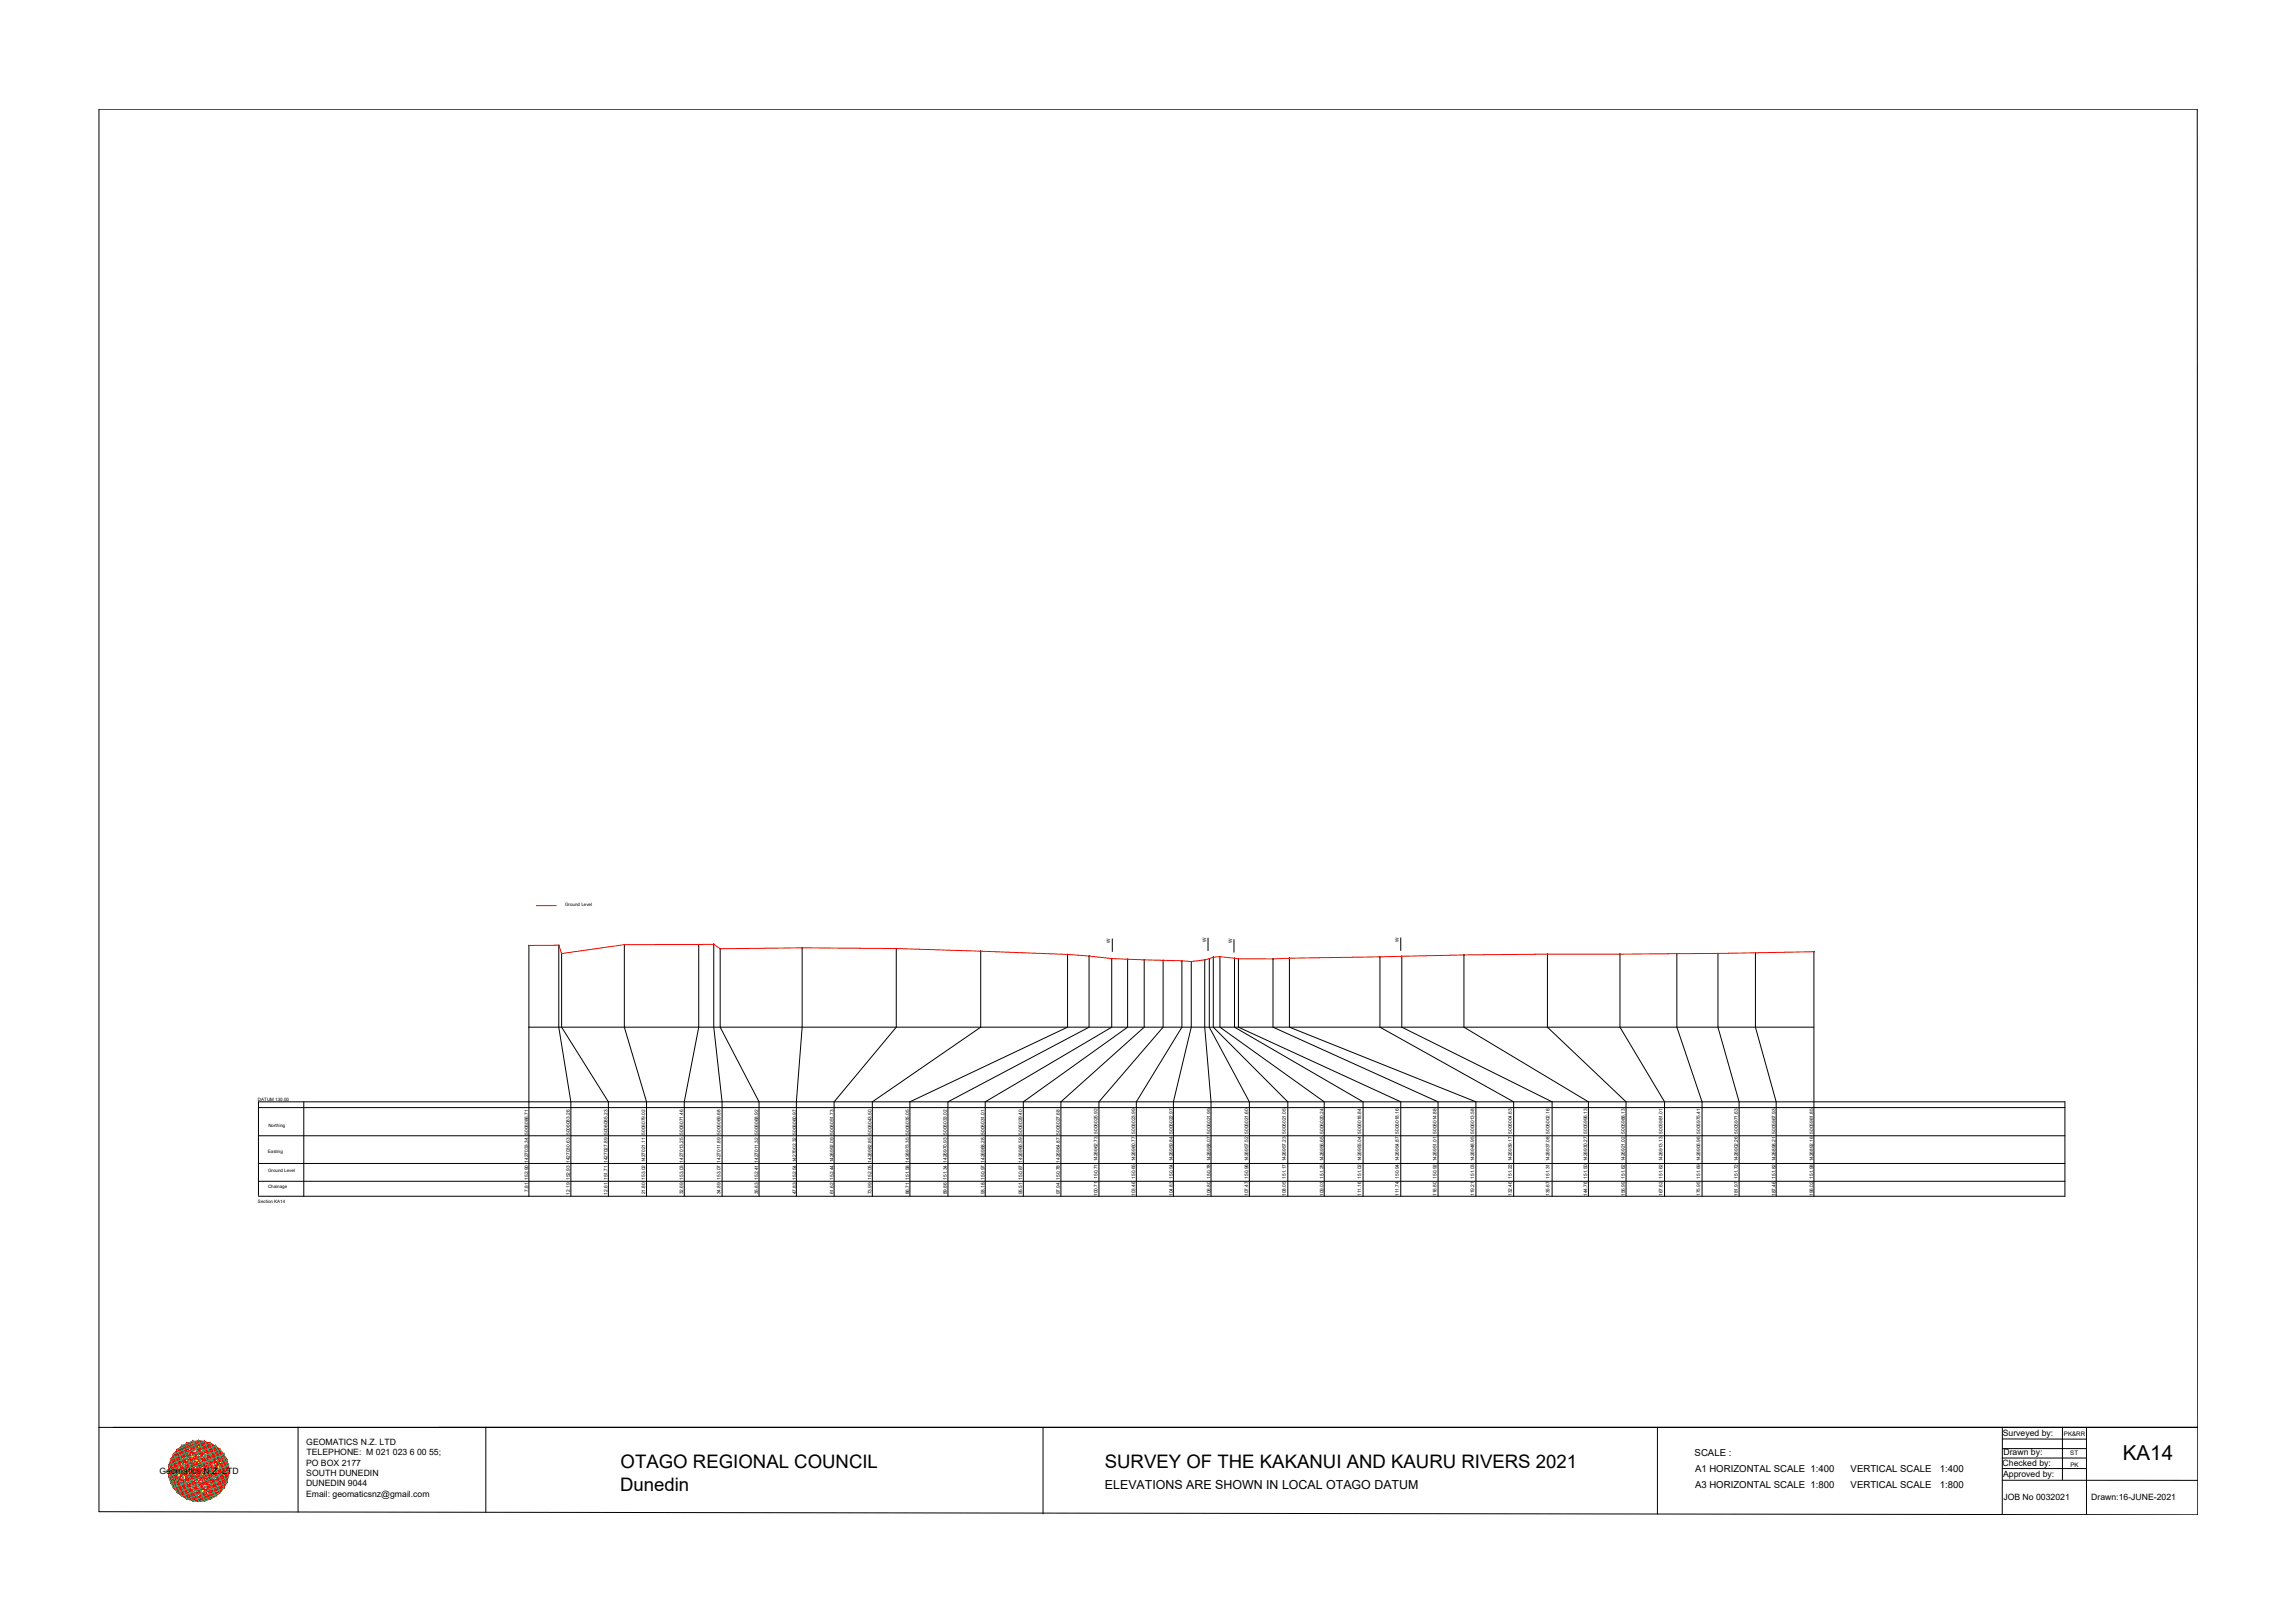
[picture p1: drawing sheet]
<svg xmlns="http://www.w3.org/2000/svg" width="420mm" height="297mm" viewBox="0 0 420 297" stroke-linecap="round" stroke-linejoin="round" font-family="sans-serif">
<defs><g id="words">
<text font-size="3.8" x="388.6" y="267.2">KA14</text>
<g font-size="3.4">
<text x="113.6" y="268.8">OTAGO REGIONAL COUNCIL</text>
<text x="202.3" y="268.7">SURVEY OF THE KAKANUI AND KAURU RIVERS 2021</text>
<text x="113.5" y="272.8">Dunedin</text>
</g>
<text font-size="2.3" x="202.3" y="272.6">ELEVATIONS ARE SHOWN IN LOCAL OTAGO DATUM</text>
<g font-size="1.8">
<text x="310.3" y="266.4">SCALE :</text>
<text x="310.3" y="269.3">A1 HORIZONTAL SCALE 1:400</text>
<text x="338.8" y="269.3">VERTICAL SCALE</text>
<text x="355.1" y="269.3">1:400</text>
<text x="310.3" y="272.3">A3 HORIZONTAL SCALE 1:800</text>
<text x="338.8" y="272.3">VERTICAL SCALE</text>
<text x="355.1" y="272.3">1:800</text>
</g>
<g font-size="1.6">
<text x="366.6" y="262.8">Surveyed by:</text>
<text x="29.2" y="269.7">Geomatics N.Z. LTD</text>
<text x="56" y="268.2">PO BOX 2177</text>
<text x="56.1" y="264.4">GEOMATICS N.Z. LTD</text>
<text x="56.1" y="266.3">TELEPHONE: M 021 023 6 00 55;</text>
<text x="366.6" y="268.3">Checked by:</text>
<text x="366.8" y="266.4">Drawn by:</text>
<text x="56" y="272">DUNEDIN 9044</text>
<text x="56" y="273.9">Email: geomaticsnz@gmail.com</text>
<text x="56.1" y="270.1">SOUTH DUNEDIN</text>
<text x="366.7" y="270.4">Approved by:</text>
<text x="366.8" y="274.4">JOB No 0032021</text>
<text x="382.9" y="274.5">Drawn:16-JUNE-2021</text>
</g>
<g font-size="1.1">
<text x="377.8" y="262.9">PK&amp;RR</text>
<text x="379" y="266.3">ST</text>
<text x="379" y="268.4">PK</text>
</g>
<g font-size=".9">
<text x="203.3" y="172.5" transform="rotate(-90 203.3 172.5)">W</text>
<text x="220.8" y="172.4" transform="rotate(-90 220.8 172.4)">W</text>
<text x="225.6" y="172.7" transform="rotate(-90 225.6 172.7)">W</text>
<text x="256.1" y="172.3" transform="rotate(-90 256.1 172.3)">W</text>
<text x="96.7" y="218.1" transform="rotate(-90 96.7 218.1)">7.81 152.90 1427033.34 5006086.71</text>
<text x="104.4" y="218.6" transform="rotate(-90 104.4 218.6)">12.19 152.93 1427030.63 5006083.26</text>
<text x="111.2" y="218.6" transform="rotate(-90 111.2 218.6)">12.61 151.71 1427027.89 5006085.23</text>
<text x="118.1" y="218.6" transform="rotate(-90 118.1 218.6)">21.80 153.02 1427021.11 5006079.02</text>
<text x="125" y="218.6" transform="rotate(-90 125 218.6)">32.69 153.03 1427013.25 5006071.46</text>
<text x="131.9" y="218.6" transform="rotate(-90 131.9 218.6)">34.89 153.07 1427011.89 5006069.68</text>
<text x="138.8" y="218.6" transform="rotate(-90 138.8 218.6)">35.83 152.41 1427011.32 5006068.92</text>
<text x="145.7" y="218.6" transform="rotate(-90 145.7 218.6)">47.83 152.54 1427002.32 5006060.97</text>
<text x="152.6" y="218.6" transform="rotate(-90 152.6 218.6)">61.62 152.44 1426992.09 5006051.73</text>
<text x="159.5" y="218.6" transform="rotate(-90 159.5 218.6)">73.99 152.05 1426982.85 5006043.50</text>
<text x="166.4" y="218.6" transform="rotate(-90 166.4 218.6)">86.71 151.58 1426973.35 5006035.05</text>
<text x="173.3" y="218.6" transform="rotate(-90 173.3 218.6)">89.86 151.34 1426970.93 5006033.02</text>
<text x="180.2" y="218.6" transform="rotate(-90 180.2 218.6)">93.18 150.97 1426968.28 5006031.01</text>
<text x="187.1" y="218.6" transform="rotate(-90 187.1 218.6)">95.51 150.87 1426966.59 5006029.40</text>
<text x="194" y="218.6" transform="rotate(-90 194 218.6)">97.94 150.78 1426964.87 5006027.68</text>
<text x="200.9" y="218.9" transform="rotate(-90 200.9 218.9)">100.71 150.71 1426962.73 5006025.92</text>
<text x="207.8" y="218.9" transform="rotate(-90 207.8 218.9)">103.46 150.65 1426960.77 5006023.99</text>
<text x="214.7" y="218.9" transform="rotate(-90 214.7 218.9)">104.83 150.54 1426959.84 5006022.97</text>
<text x="221.6" y="218.9" transform="rotate(-90 221.6 218.9)">106.80 150.78 1426958.07 5006021.99</text>
<text x="228.5" y="218.9" transform="rotate(-90 228.5 218.9)">107.47 150.96 1426957.52 5006021.60</text>
<text x="235.4" y="218.9" transform="rotate(-90 235.4 218.9)">108.05 151.17 1426957.23 5006021.05</text>
<text x="242.3" y="218.9" transform="rotate(-90 242.3 218.9)">109.03 151.25 1426956.65 5006020.24</text>
<text x="249.2" y="218.9" transform="rotate(-90 249.2 218.9)">111.16 151.02 1426955.04 5006018.84</text>
<text x="256.1" y="218.9" transform="rotate(-90 256.1 218.9)">111.74 150.94 1426954.87 5006018.16</text>
<text x="263" y="218.9" transform="rotate(-90 263 218.9)">116.80 150.92 1426951.01 5006014.88</text>
<text x="269.9" y="218.9" transform="rotate(-90 269.9 218.9)">119.21 151.03 1426948.95 5006013.58</text>
<text x="276.8" y="218.9" transform="rotate(-90 276.8 218.9)">132.46 151.22 1426939.17 5006004.63</text>
<text x="283.7" y="218.9" transform="rotate(-90 283.7 218.9)">135.67 151.31 1426937.08 5006002.16</text>
<text x="290.6" y="218.9" transform="rotate(-90 290.6 218.9)">144.76 151.50 1426930.27 5005996.13</text>
<text x="297.5" y="218.9" transform="rotate(-90 297.5 218.9)">156.99 151.62 1426921.02 5005988.13</text>
<text x="304.3" y="218.9" transform="rotate(-90 304.3 218.9)">167.62 151.62 1426913.13 5005981.01</text>
<text x="311.2" y="218.9" transform="rotate(-90 311.2 218.9)">175.95 151.69 1426906.96 5005975.41</text>
<text x="318.1" y="218.9" transform="rotate(-90 318.1 218.9)">181.97 151.72 1426902.26 5005971.63</text>
<text x="325" y="218.9" transform="rotate(-90 325 218.9)">187.46 151.82 1426898.21 5005967.93</text>
<text x="331.9" y="218.9" transform="rotate(-90 331.9 218.9)">196.02 151.98 1426892.16 5005961.85</text>
</g>
<g font-size=".8">
<text x="103.5" y="165.7">Ground Level</text>
<text x="47.2" y="201.5">DATUM 130.00</text>
<text x="49.1" y="206.2">Northing</text>
<text x="49" y="211">Easting</text>
<text x="49.1" y="214.5">Ground Level</text>
<text x="47.2" y="220.1">Section KA14</text>
<text x="49.1" y="217.4">Chainage</text>
</g>
</g></defs>
<!-- layer: 0 -->
<g fill="none" stroke="#000" stroke-width=".18">
<path d="M18.1 20h384.2l.1 257.2-384.3-.5zM96.8 173h.1M96.8 173v45.9M102.3 173v15l2.2 13.7v17.2M102.3 173h.1M102.8 174.5h.1M102.8 174.5v13.5l8.6 13.7v17.2M114.3 172.9h.1M114.3 172.9v15.1l4.1 13.7v17.2M127.9 172.9v15.1l-2.6 13.7v17.2M127.9 172.8v.1M130.7 172.8h.1"/>
<path d="M130.7 172.8v15.2l1.5 13.7v17.2M131.8 173.6l.1 .1M131.8 173.6v14.4l7.2 13.7v17.2M131.9 173.6l-.1 .1M146.8 173.5h.1M146.9 173.5v14.5l-1.1 13.7v17.2M146.9 173.5h-.1M164.1 173.6v14.4l-11.4 13.7v17.2M164.1 173.6h.1M179.5 174.1v13.9l-19.8 13.7v17.2M179.6 174.1h-.1M195.5 174.7l-.1 13.3-28.8 13.7v17.2"/>
<path d="M199.4 175v13l-25.9 13.7v17.2M199.4 175h.1M203.5 175.4v12.6l-23.1 13.7v17.2M203.5 175.4v.1M203.6 171.8v2.3M206.4 175.5l.1 .1M206.5 175.5l-.1 12.5-19.1 13.7v17.2M209.5 175.7v12.3l-15.3 13.7v17.2M209.5 175.7h.1M213 175.7l-.1 .1M213 175.8l-.1 12.2-11.7 13.7v17.2M216.4 175.8v.1"/>
<path d="M216.4 175.8v12.2l-8.4 13.7v17.2M218.1 176v12l-3.3 13.7v17.2M218.1 176h.1M220.5 175.7h.1M220.6 175.7v12.3l1.1 13.7v17.2M220.6 175.7h-.1M221.2 171.7v2.3M221.4 175.4v.1M221.4 175.5v12.5l7.3 13.7v17.2M222.1 175.2h.1M222.1 175.2v12.8l13.7 13.7v17.2M223.3 175.1v12.9l19.1 13.7v17.2"/>
<path d="M223.4 175.1h-.1M225.9 172v2.3M226 175.4v12.6l23.5 13.7v17.2M226 175.4h.1M226.7 175.5v12.5l29.7 13.7v17.2M226.7 175.5h.1M233.1 175.5v12.5l30.2 13.7v17.2M236 175.3l.1 12.7 34.1 13.7v17.2M236.1 175.3l-.1 .1M252.6 175.1h.1M252.6 175.1v12.9l24.5 13.7v17.2M256.4 171.7v2.3"/>
<path d="M256.6 175h.1M256.6 175v13l27.6 13.7v17.2M256.7 175h-.1M268 174.8v13.2l22.8 13.7v17.2M268 174.8h.1M283.3 174.6h.1M283.3 174.6v13.4l14.4 13.7v17.2M296.6 174.6h.1M296.6 174.6v13.4l8.1 13.7v17.2M307 174.5v.1M307 174.5v13.5l4.6 13.7v17.2M314.5 174.5v13.5l3.9 13.7v17.2"/>
<path d="M321.4 174.4v13.6l3.8 13.7v17.2M321.4 174.4h.1M332.1 174.2h.1M332.1 174.2v44.7M96.8 188h235.3M47.3 218.8v-17.1h330.7v17.2h-330.7M47.3 216.2h330.7M47.3 212.9h330.7M47.3 207.9h330.7M47.3 202.7h330.7M55.6 201.7v17.2M18.1 261.2h384.3"/>
<path d="M54.6 261.2v15.5M88.9 261.2v15.6M191 261.2v15.9M303.4 261.2v15.9M366.5 266.8h15.5M366.6 268.8h15.4M366.6 270.9h35.8M366.6 263.4h15.4M366.6 261.2v16M366.6 265.1h15.4M377.6 261.2v9.6M382 261.3v15.9"/>
<circle cx="96.8" cy="173" r=".02"/>
<circle cx="102.3" cy="173" r=".02"/>
<circle cx="102.8" cy="174.5" r=".02"/>
<circle cx="114.3" cy="172.9" r=".02"/>
<circle cx="127.9" cy="172.9" r=".02"/>
<circle cx="130.7" cy="172.8" r=".02"/>
<circle cx="131.8" cy="173.6" r=".02"/>
<circle cx="146.8" cy="173.5" r=".02"/>
<circle cx="164.1" cy="173.6" r=".02"/>
<circle cx="179.5" cy="174.1" r=".02"/>
<circle cx="195.4" cy="174.7" r=".02"/>
<circle cx="199.4" cy="175" r=".02"/>
<circle cx="203.5" cy="175.4" r=".02"/>
<circle cx="206.4" cy="175.6" r=".02"/>
<circle cx="209.5" cy="175.7" r=".02"/>
<circle cx="212.9" cy="175.8" r=".02"/>
<circle cx="216.4" cy="175.8" r=".02"/>
<circle cx="218.1" cy="176" r=".02"/>
<circle cx="220.6" cy="175.7" r=".02"/>
<circle cx="221.4" cy="175.4" r=".02"/>
<circle cx="222.1" cy="175.2" r=".02"/>
<circle cx="223.3" cy="175.1" r=".02"/>
<circle cx="226" cy="175.4" r=".02"/>
<circle cx="226.7" cy="175.5" r=".02"/>
<circle cx="233.1" cy="175.5" r=".02"/>
<circle cx="236.1" cy="175.4" r=".02"/>
<circle cx="252.6" cy="175.1" r=".02"/>
<circle cx="256.6" cy="175" r=".02"/>
<circle cx="268" cy="174.8" r=".02"/>
<circle cx="283.3" cy="174.6" r=".02"/>
<circle cx="296.6" cy="174.6" r=".02"/>
<circle cx="307" cy="174.5" r=".02"/>
<circle cx="314.5" cy="174.5" r=".02"/>
<circle cx="321.4" cy="174.4" r=".02"/>
<circle cx="332.1" cy="174.2" r=".02"/>
</g>
<!-- layer: geo -->
<g fill="none" stroke="#545454" stroke-width=".18">
<path d="M30.8 269.2h11.2M30.9 268.1h10.9v2.2h-10.9zM31.2 267.1h10.3v4.3h-10.3zM31.2 267.1h.1M31.7 266.1h9.3v6.2h-9.3zM32.4 265.3h7.9v7.9h-7.9v-7.9M33.3 264.6h6.2v9.3h-6.2zM33.3 264.6h.1M34.2 264.1h4.3v10.3h-4.3zM35.3 263.8h2.2v10.9h-2.2zM36.4 263.7v11.1M41 266.1h.1"/>
<path d="M41.8 268.1h.1"/>
</g>
<g fill="none" stroke="#ff0" stroke-width=".18">
<path d="M30.8 269.2l5.6-5.5 5.6 5.5-5.6 5.5-5.5-5.5M31.2 267.1l3-3 7.3 7.3-3 3zM32.4 273.2h.1M32.4 265.3l7.9 7.9M33.3 264.6l7.7 7.7-1.5 1.6-7.8-7.8zM35.3 263.8l6.5 6.5-4.3 4.4-6.6-6.6zM37.5 274.7h.1M37.5 263.8l4.3 4.3-6.5 6.6-4.4-4.4zM38.5 264.1l3 3-7.3 7.3-3-3zM39.5 264.6l1.5 1.5-7.7 7.8-1.6-1.6zM40.3 265.2h.1M40.3 265.3l-7.9 7.9"/>
<path d="M40.4 273.2h.1"/>
</g>
<g fill="none" stroke="#00b85c" stroke-width=".18">
<path d="M30.8 269.2l9.5-3.9 1.7 3.9-9.6 4zM30.9 268.1l8.6-3.5 2.3 5.7-8.5 3.6zM31.2 267.1l10.3 4.3M31.2 267.1l3 7.3M31.7 266.1l3.6 8.6 5.7-2.4-3.5-8.5-5.7 2.3M31.7 272.3l-.8-2 10.1-4.2 .8 2-10 4.2M32.4 265.3l4-1.6 3.9 9.5-3.9 1.6zM33.3 264.6l2-.8 4.2 10.1-2 .8zM34.2 264.1l4.3 10.3M38.5 264.1l-4.3 10.3M38.5 264.1l3 7.3M38.5 264.1l-7.3 3"/>
<path d="M41.5 267.1l-10.3 4.3M41.5 271.4l-7.3 3"/>
</g>
<g fill="none" stroke="#f00" stroke-width=".18">
<path d="M30.8 269.2l.4 2.2M30.8 269.2l10.7 2.2M30.8 269.2l3.4 5.2M30.8 269.2l7.7 5.2M30.8 269.3h.1M30.9 270.3h.1M30.9 268.1h.1M30.9 268.1l10.9 2.2M30.9 268.1l.8 4.2M30.9 268.1l4.4 6.6M30.9 270.3l2.4 3.6M30.9 268.1l8.6 5.8"/>
<path d="M30.9 270.3l6.6 4.4M30.9 270.3l10.1 2M31.2 267.1l-.4 2.1M31.2 267.2h.1M31.2 267.1l1.2 6.1M31.2 267.1l5.2 7.7M31.2 271.4l1.2 1.8M31.2 271.4l5.2 3.4M31.2 267.1l9.1 6.1M31.2 267.1l10.8 2.1M31.2 271.4l9.1 1.8M31.3 271.4h.1"/>
<path d="M31.7 272.3h.1M31.7 266.1h.1M31.7 266.1l9.3 6.2M31.7 266.1l1.6 7.8M31.7 266.1l5.8 8.6M31.7 272.3l3.6 2.4M31.7 272.3l7.8 1.6M31.7 266.1l-.8 4.2M31.8 266.1l10 2M32.4 265.3h.1M32.4 265.3l1.8 9.1M32.4 265.3l6.1 9.1"/>
<path d="M32.4 265.3l9.1 6.1M32.4 273.2l1.8 1.2M32.4 265.3l-1.2 1.8M32.4 265.3l9.1 1.8M32.4 273.2l6.1 1.2M32.4 265.3l-1.2 6.1M32.5 273.2h.1M33.3 264.6l6.2 9.3M33.3 264.6l2 10.1M33.3 264.6h.1M33.3 273.9h.1M33.3 264.6l8.5 5.7"/>
<path d="M33.3 264.6l-2.4 3.5M33.3 264.6l7.7 1.5M33.3 273.9l4.2 .8M33.3 264.6l-1.6 7.7M34.2 264.1h.1M34.2 264.1l2.2 10.7M34.2 264.1l6.1 9.1M34.2 264.1l-1.8 1.2M34.2 264.1l7.8 5.1M34.2 264.1l-3.4 5.1M34.2 264.1l6.1 1.2M34.2 274.4l2.2 .4"/>
<path d="M34.2 264.1l-1.8 9.1M34.3 274.4h.1M35.3 263.8h.1M35.3 263.8l2.2 10.9M35.3 263.8l-2 10.1M35.3 274.7h.1M35.3 263.8l5.7 8.5M35.3 263.8l-3.6 2.3M35.3 263.8l6.5 4.3M35.3 263.8l-4.4 6.5M35.3 263.8l4.2 .8M36.3 263.7h.1"/>
<path d="M36.4 263.7l2.1 10.7M36.4 263.7l-2.2 .4M36.4 263.7l5.1 7.7M36.4 263.7l5.1 3.4M36.4 263.7l-5.2 7.7M36.4 263.7l2.1 .4M36.4 263.7l-2.2 10.7M36.4 263.7l-5.2 3.4M36.4 274.8h.1M37.5 274.7h.1M37.5 263.8h.1M37.5 263.8l-2.2 10.9"/>
<path d="M37.5 263.8l2 10.1M37.5 263.8l-4.2 .8M37.5 263.8l4.3 6.5M37.5 263.8l-6.6 4.3M37.5 263.8l3.5 2.3M37.5 263.8l-5.8 8.5M38.5 264.1h.1M38.5 264.1l1.8 9.1M38.5 264.1l-6.1 1.2M38.5 274.4l-2.1 .4M38.5 264.1l3.5 5.1M38.5 264.1l-7.7 5.1"/>
<path d="M38.5 264.1l1.8 1.2M38.5 264.1l-6.1 9.1M38.5 264.1l-2.1 10.7M38.5 274.4h.1M39.5 273.9h.1M39.5 264.6h.1M39.5 264.6l-6.2 9.3M39.5 264.6l1.5 7.7M39.5 264.6l-7.8 1.5M39.5 273.9l-4.2 .8M39.5 264.6l2.3 3.5M39.5 264.6l-8.6 5.7"/>
<path d="M39.5 264.6l-2 10.1M40.3 265.3h.1M40.3 265.3l1.2 6.1M40.3 265.3l-9.1 1.8M40.3 273.2l-6.1 1.2M40.3 265.3l1.2 1.8M40.3 265.3l-9.1 6.1M40.3 273.2l-1.8 1.2M40.3 265.3l-6.1 9.1M40.3 265.3l-1.8 9.1M40.3 273.1h.1M41 266.1h.1"/>
<path d="M41 266.1l-9.3 6.2M41 266.1l.8 4.2M41 266.1l-10.1 2M41 272.3l-7.7 1.6M41 272.3l-3.5 2.4M41 266.1l-5.7 8.6M41 266.1l-1.5 7.8M41 272.3h.1M41.5 267.1h.1M41.5 271.3h.1M41.5 267.1l.5 2.1M41.5 267.1l-10.7 2.1"/>
<path d="M41.5 271.4l-9.1 1.8M41.5 271.4l-5.1 3.4M41.5 267.1l-9.1 6.1M41.5 267.1l-5.1 7.7M41.5 271.4l-1.2 1.8M41.5 267.1l-1.2 6.1M41.8 268.1h.1M41.8 270.3h.1M41.8 268.1l-10.9 2.2M41.8 270.3l-10.1 2M41.8 268.1l-8.5 5.8M41.8 270.3l-6.5 4.4"/>
<path d="M41.8 268.1l-4.3 6.6M41.8 270.3l-2.3 3.6M41.8 268.1l-.8 4.2M41.9 269.2h.1M42 269.2l-10.8 2.2M42 269.2l-7.8 5.2M42 269.2l-3.5 5.2M42 269.2l-.5 2.2"/>
</g>
<!-- layer: 0 -->
<path d="M96.8 173h5.5l.5 1.5 11.5-1.6 16.4-.1 1.1 .8 15.1-.1a1009.9 1009.9 0 0 1 52.5 1.5 159.1 159.1 0 0 0 17 .8 11.2 11.2 0 0 0 5.7-.6l1.2-.1a51.7 51.7 0 0 0 12.8 .3l16.5-.3a1254.1 1254.1 0 0 1 44-.5l17.9-.1 17.6-.3M98.2 165.7h3.6" fill="none" stroke="#f00" stroke-width=".18"/>
<use href="#words"/>
</svg>
